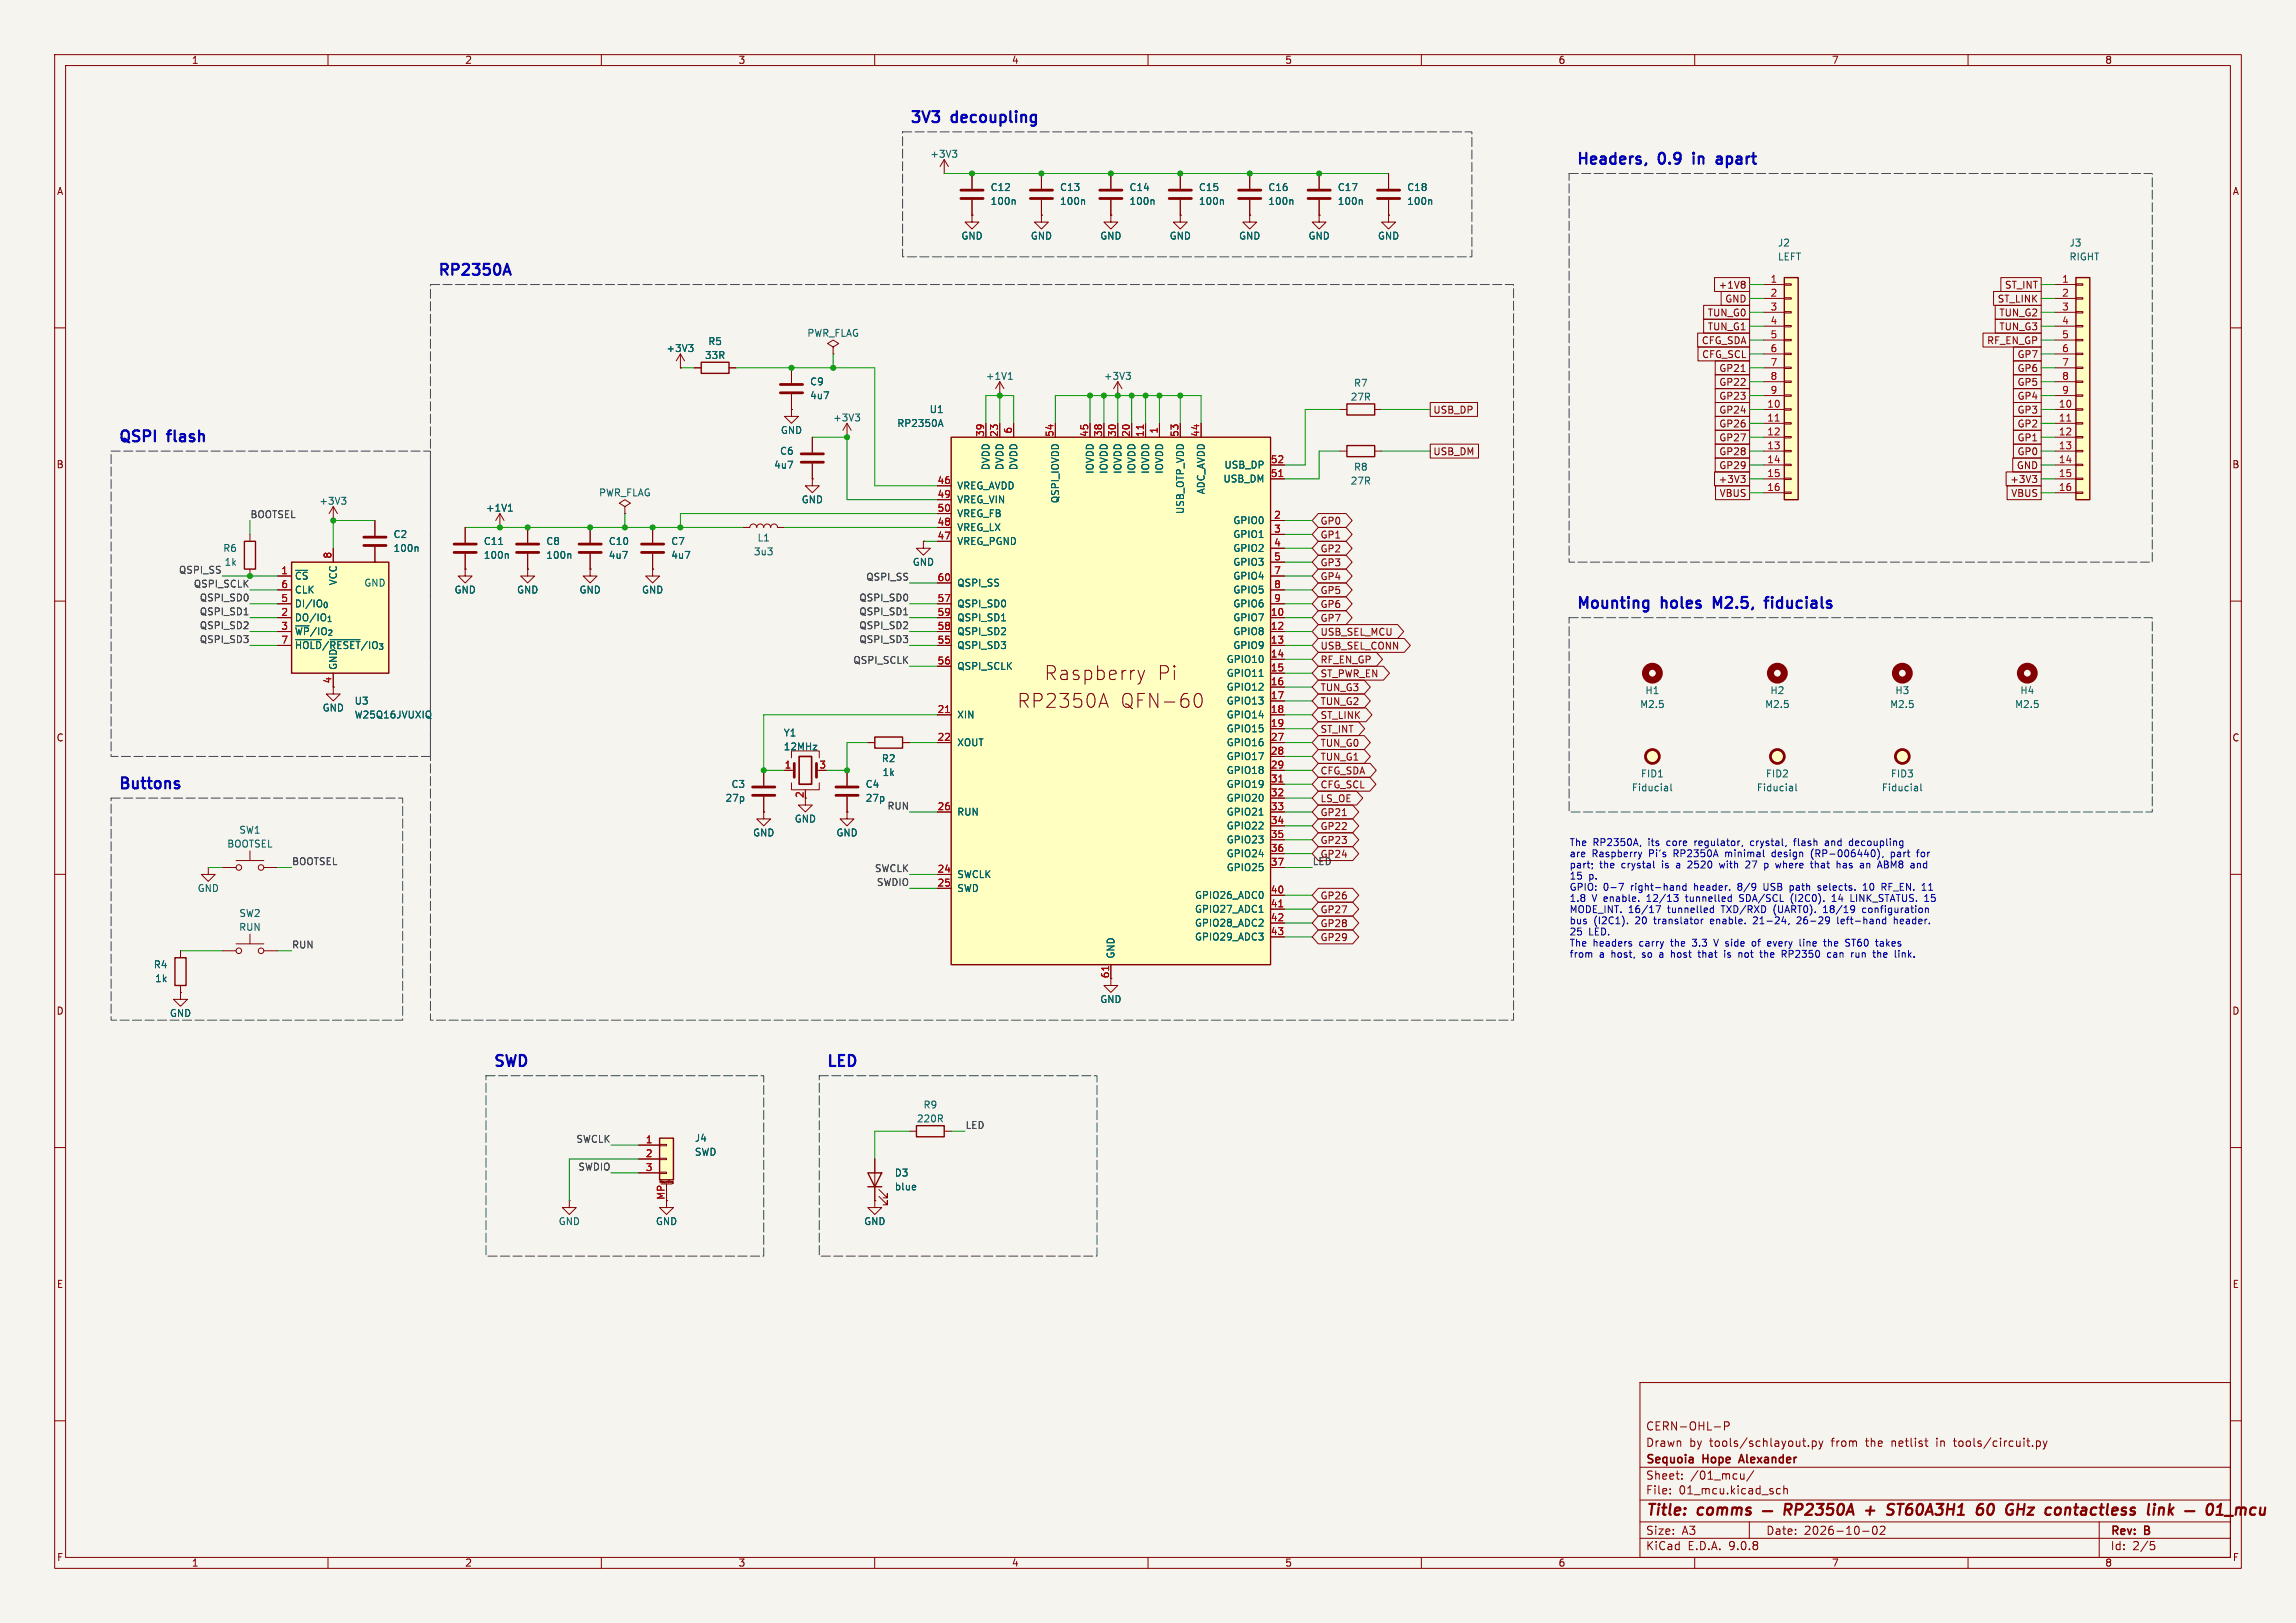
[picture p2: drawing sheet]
<svg xmlns="http://www.w3.org/2000/svg" width="420mm" height="297mm" viewBox="0 0 420 297" stroke-linecap="round" stroke-linejoin="round" font-family="sans-serif">
<defs><g id="words">
<g font-size="3.5" fill="#840000">
<text x="191" y="124.7">Raspberry</text>
<text x="211.6" y="124.7">Pi</text>
<text x="186.1" y="129.8">RP2350A</text>
<text x="204.9" y="129.8">QFN-60</text>
</g>
<g font-size="2.8" fill="#0000c2">
<text x="166.4" y="22.6">3V3</text>
<text x="174.2" y="22.6">decoupling</text>
<text x="288.3" y="30.2">Headers,</text>
<text x="303.6" y="30.2">0.9</text>
<text x="310.7" y="30.2">in</text>
<text x="315.7" y="30.2">apart</text>
<text x="80" y="50.6">RP2350A</text>
<text x="21.6" y="81">QSPI</text>
<text x="30.9" y="81">flash</text>
<text x="288.3" y="111.5">Mounting</text>
<text x="304" y="111.5">holes</text>
<text x="314.4" y="111.5">M2.5,</text>
<text x="324.7" y="111.5">fiducials</text>
<text x="21.6" y="144.5">Buttons</text>
<text x="90.2" y="195.3">SWD</text>
<text x="151.1" y="195.3">LED</text>
</g>
<g font-size="2.8" fill="#840000">
<text x="301" y="277.9">Title:</text>
<text x="310.6" y="277.9">comms</text>
<text x="343.7" y="277.9">+</text>
<text x="348.5" y="277.9">ST60A3H1</text>
<text x="365.7" y="277.9">60</text>
<text x="371.8" y="277.9">GHz</text>
<text x="379.9" y="277.9">contactless</text>
<text x="399.3" y="277.9">link</text>
</g>
<g font-size="2.1" fill="#840000">
<text x="301" y="262">CERN-OHL-P</text>
<text x="301" y="268.2">Sequoia</text>
<text x="301" y="265">Drawn</text>
<text x="309" y="265">by</text>
<text x="311.6" y="268.2">Hope</text>
<text x="312.8" y="265">tools/schlayout.py</text>
<text x="318.9" y="268.2">Alexander</text>
<text x="335.2" y="265">from</text>
<text x="341.6" y="265">the</text>
<text x="346.4" y="265">netlist</text>
<text x="354.8" y="265">in</text>
<text x="358.2" y="265">tools/circuit.py</text>
<text x="301" y="273.7">File:</text>
<text x="301" y="271">Sheet:</text>
<text x="307.1" y="273.7">01_mcu.kicad_sch</text>
<text x="309.2" y="271">/01_mcu/</text>
<text x="301" y="281.1">Size:</text>
<text x="307.6" y="281.1">A3</text>
<text x="323" y="281.1">Date:</text>
<text x="330" y="281.1">2026-10-02</text>
<text x="386" y="281.3">Rev:</text>
<text x="392.4" y="281.3">B</text>
<text x="301" y="283.9">KiCad</text>
<text x="308.7" y="283.9">E.D.A.</text>
<text x="316.3" y="283.9">9.0.8</text>
<text x="386" y="283.9">Id:</text>
<text x="390.1" y="283.9">2/5</text>
</g>
<g font-size="1.8" fill="#840000">
<text x="35" y="11.9">1</text>
<text x="85" y="11.9">2</text>
<text x="135" y="11.9">3</text>
<text x="185" y="11.9">4</text>
<text x="235" y="11.9">5</text>
<text x="285" y="11.9">6</text>
<text x="335" y="11.9">7</text>
<text x="385" y="11.9">8</text>
<text x="10.3" y="35.9">A</text>
<text x="408.3" y="35.9">A</text>
<text x="314.3" y="53">+1V8</text>
<text x="366.7" y="53">ST_INT</text>
<text x="312.3" y="58.1">TUN_G0</text>
<text x="315.5" y="55.6">GND</text>
<text x="365.3" y="55.6">ST_LINK</text>
<text x="365.6" y="58.1">TUN_G2</text>
<text x="311.2" y="63.2">CFG_SDA</text>
<text x="311.3" y="65.7">CFG_SCL</text>
<text x="312.3" y="60.6">TUN_G1</text>
<text x="363.4" y="63.2">RF_EN_GP</text>
<text x="365.6" y="60.6">TUN_G3</text>
<text x="369" y="65.7">GP7</text>
<text x="314.4" y="68.3">GP21</text>
<text x="314.4" y="70.8">GP22</text>
<text x="369" y="68.3">GP6</text>
<text x="369" y="70.8">GP5</text>
<text x="262.1" y="75.9">USB_DP</text>
<text x="314.4" y="75.9">GP24</text>
<text x="314.4" y="73.3">GP23</text>
<text x="369" y="75.9">GP3</text>
<text x="369" y="73.3">GP4</text>
<text x="262.1" y="83.5">USB_DM</text>
<text x="314.4" y="83.5">GP28</text>
<text x="314.4" y="81">GP27</text>
<text x="314.4" y="78.4">GP26</text>
<text x="369" y="83.5">GP0</text>
<text x="369" y="81">GP1</text>
<text x="369" y="78.4">GP2</text>
<text x="10.3" y="85.9">B</text>
<text x="314.3" y="88.6">+3V3</text>
<text x="314.4" y="86">GP29</text>
<text x="367.6" y="88.6">+3V3</text>
<text x="368.8" y="86">GND</text>
<text x="408.2" y="85.9">B</text>
<text x="314.5" y="91.1">VBUS</text>
<text x="367.8" y="91.1">VBUS</text>
<text x="241.5" y="96.2">GP0</text>
<text x="241.5" y="101.3">GP2</text>
<text x="241.5" y="98.7">GP1</text>
<text x="241.5" y="106.4">GP4</text>
<text x="241.5" y="103.8">GP3</text>
<text x="241.5" y="111.4">GP6</text>
<text x="241.5" y="108.9">GP5</text>
<text x="241.5" y="114">GP7</text>
<text x="241.5" y="116.5">USB_SEL_MCU</text>
<text x="241.5" y="119.1">USB_SEL_CONN</text>
<text x="241.5" y="121.6">RF_EN_GP</text>
<text x="241.5" y="124.1">ST_PWR_EN</text>
<text x="241.5" y="131.8">ST_LINK</text>
<text x="241.5" y="129.2">TUN_G2</text>
<text x="241.5" y="126.7">TUN_G3</text>
<text x="10.3" y="135.9">C</text>
<text x="241.5" y="136.8">TUN_G0</text>
<text x="241.5" y="134.3">ST_INT</text>
<text x="408.2" y="135.9">C</text>
<text x="241.5" y="141.9">CFG_SDA</text>
<text x="241.5" y="139.4">TUN_G1</text>
<text x="241.5" y="149.5">GP21</text>
<text x="241.5" y="147">LS_OE</text>
<text x="241.5" y="144.5">CFG_SCL</text>
<text x="241.5" y="152.1">GP22</text>
<text x="241.5" y="154.6">GP23</text>
<text x="241.5" y="157.2">GP24</text>
<text x="241.5" y="164.8">GP26</text>
<text x="241.5" y="167.3">GP27</text>
<text x="241.5" y="172.4">GP29</text>
<text x="241.5" y="169.9">GP28</text>
<text x="202.9" y="179.1" transform="rotate(-90 202.9 179.1)">61</text>
<text x="10.3" y="185.9">D</text>
<text x="408.2" y="185.9">D</text>
<text x="121.7" y="219.6" transform="rotate(-90 121.7 219.6)">MP</text>
<text x="10.3" y="235.9">E</text>
<text x="408.3" y="235.9">E</text>
<text x="10.3" y="285.9">F</text>
<text x="35" y="286.9">1</text>
<text x="85" y="286.9">2</text>
<text x="135" y="286.9">3</text>
<text x="185" y="286.9">4</text>
<text x="235" y="286.9">5</text>
<text x="285" y="286.9">6</text>
<text x="335" y="286.9">7</text>
<text x="385" y="286.9">8</text>
<text x="408.3" y="285.9">F</text>
</g>
<g font-size="1.8" fill="#006464">
<text x="170.1" y="29.1">+3V3</text>
<text x="181.1" y="35.2">C12</text>
<text x="193.8" y="35.2">C13</text>
<text x="206.5" y="35.2">C14</text>
<text x="219.2" y="35.2">C15</text>
<text x="231.9" y="35.2">C16</text>
<text x="244.6" y="35.2">C17</text>
<text x="257.3" y="35.2">C18</text>
<text x="181.1" y="37.7">100n</text>
<text x="193.8" y="37.7">100n</text>
<text x="206.5" y="37.7">100n</text>
<text x="219.2" y="37.7">100n</text>
<text x="231.9" y="37.7">100n</text>
<text x="244.6" y="37.7">100n</text>
<text x="257.3" y="37.7">100n</text>
<text x="175.8" y="44">GND</text>
<text x="188.5" y="44">GND</text>
<text x="201.2" y="44">GND</text>
<text x="213.9" y="44">GND</text>
<text x="226.6" y="44">GND</text>
<text x="239.3" y="44">GND</text>
<text x="252" y="44">GND</text>
<text x="325.1" y="45.3">J2</text>
<text x="325.1" y="47.9">LEFT</text>
<text x="378.5" y="45.3">J3</text>
<text x="378.5" y="47.9">RIGHT</text>
<text x="121.8" y="64.6">+3V3</text>
<text x="128.9" y="65.9">33R</text>
<text x="129.5" y="63.3">R5</text>
<text x="147.6" y="61.8">PWR_FLAG</text>
<text x="148.1" y="70.7">C9</text>
<text x="180.2" y="69.7">+1V1</text>
<text x="201.8" y="69.7">+3V3</text>
<text x="247.6" y="71">R7</text>
<text x="148.1" y="73.3">4u7</text>
<text x="152.3" y="77.3">+3V3</text>
<text x="170" y="75.8">U1</text>
<text x="247" y="73.5">27R</text>
<text x="142.6" y="83.4">C6</text>
<text x="142.7" y="79.6">GND</text>
<text x="164" y="78.3">RP2350A</text>
<text x="141.5" y="86">4u7</text>
<text x="175" y="89.8">VREG_AVDD</text>
<text x="181.2" y="86.1" transform="rotate(-90 181.2 86.1)">DVDD</text>
<text x="183.7" y="86.1" transform="rotate(-90 183.7 86.1)">DVDD</text>
<text x="186.3" y="86.1" transform="rotate(-90 186.3 86.1)">DVDD</text>
<text x="200.3" y="86.8" transform="rotate(-90 200.3 86.8)">IOVDD</text>
<text x="202.8" y="86.8" transform="rotate(-90 202.8 86.8)">IOVDD</text>
<text x="205.3" y="86.8" transform="rotate(-90 205.3 86.8)">IOVDD</text>
<text x="207.9" y="86.8" transform="rotate(-90 207.9 86.8)">IOVDD</text>
<text x="210.4" y="86.8" transform="rotate(-90 210.4 86.8)">IOVDD</text>
<text x="213" y="86.8" transform="rotate(-90 213 86.8)">IOVDD</text>
<text x="223.7" y="88.5">USB_DM</text>
<text x="223.9" y="86">USB_DP</text>
<text x="247" y="88.9">27R</text>
<text x="247.6" y="86.3">R8</text>
<text x="58.3" y="92.6">+3V3</text>
<text x="88.8" y="93.8">+1V1</text>
<text x="109.5" y="91">PWR_FLAG</text>
<text x="146.6" y="92.3">GND</text>
<text x="175" y="92.3">VREG_VIN</text>
<text x="175" y="94.8">VREG_FB</text>
<text x="193.9" y="92.2" transform="rotate(-90 193.9 92.2)">QSPI_IOVDD</text>
<text x="216.8" y="94.2" transform="rotate(-90 216.8 94.2)">USB_OTP_VDD</text>
<text x="220.6" y="90.5" transform="rotate(-90 220.6 90.5)">ADC_AVDD</text>
<text x="40.7" y="101.2">R6</text>
<text x="71.9" y="98.7">C2</text>
<text x="71.9" y="101.2">100n</text>
<text x="88.4" y="99.9">C11</text>
<text x="99.8" y="99.9">C8</text>
<text x="111.3" y="99.9">C10</text>
<text x="122.7" y="99.9">C7</text>
<text x="137.8" y="101.8">3u3</text>
<text x="138.5" y="99.3">L1</text>
<text x="175" y="97.4">VREG_LX</text>
<text x="175" y="99.9">VREG_PGND</text>
<text x="225.5" y="96.1">GPIO0</text>
<text x="225.5" y="98.7">GPIO1</text>
<text x="225.5" y="101.2">GPIO2</text>
<text x="41" y="103.7">1k</text>
<text x="53.8" y="106.3">~{CS}</text>
<text x="61.8" y="107.2" transform="rotate(-90 61.8 107.2)">VCC</text>
<text x="66.5" y="107.5">GND</text>
<text x="88.4" y="102.5">100n</text>
<text x="99.8" y="102.5">100n</text>
<text x="111.3" y="102.5">4u7</text>
<text x="122.7" y="102.5">4u7</text>
<text x="166.9" y="103.7">GND</text>
<text x="175" y="107.5">QSPI_SS</text>
<text x="225.5" y="103.7">GPIO3</text>
<text x="225.5" y="106.3">GPIO4</text>
<text x="53.8" y="108.8">CLK</text>
<text x="53.8" y="111.4">DI/IO_{0}</text>
<text x="53.8" y="113.9">DO/IO_{1}</text>
<text x="83.1" y="108.8">GND</text>
<text x="94.5" y="108.8">GND</text>
<text x="105.9" y="108.8">GND</text>
<text x="117.3" y="108.8">GND</text>
<text x="175" y="111.4">QSPI_SD0</text>
<text x="175" y="113.9">QSPI_SD1</text>
<text x="225.5" y="108.8">GPIO5</text>
<text x="225.5" y="111.4">GPIO6</text>
<text x="225.5" y="113.9">GPIO7</text>
<text x="53.8" y="116.4">~{WP}/IO_{2}</text>
<text x="53.8" y="119">~{HOLD}/~{RESET}/IO_{3}</text>
<text x="175" y="116.4">QSPI_SD2</text>
<text x="175" y="119">QSPI_SD3</text>
<text x="225.5" y="116.4">GPIO8</text>
<text x="225.5" y="119">GPIO9</text>
<text x="61.8" y="122.7" transform="rotate(-90 61.8 122.7)">GND</text>
<text x="175" y="122.8">QSPI_SCLK</text>
<text x="224.3" y="121.5">GPIO10</text>
<text x="224.3" y="124.1">GPIO11</text>
<text x="58.9" y="130.4">GND</text>
<text x="64.8" y="129.1">U3</text>
<text x="64.8" y="131.7">W25Q16JVUXIQ</text>
<text x="175" y="131.7">XIN</text>
<text x="224.3" y="126.6">GPIO12</text>
<text x="224.3" y="129.1">GPIO13</text>
<text x="224.3" y="131.7">GPIO14</text>
<text x="299.9" y="129.8">M2.5</text>
<text x="300.9" y="127.2">H1</text>
<text x="322.8" y="129.8">M2.5</text>
<text x="323.7" y="127.2">H2</text>
<text x="345.6" y="129.8">M2.5</text>
<text x="346.6" y="127.2">H3</text>
<text x="368.5" y="129.8">M2.5</text>
<text x="369.5" y="127.2">H4</text>
<text x="143.3" y="135">Y1</text>
<text x="143.3" y="137.5">12MHz</text>
<text x="175" y="136.8">XOUT</text>
<text x="224.3" y="134.2">GPIO15</text>
<text x="224.3" y="136.8">GPIO16</text>
<text x="161.2" y="139.7">R2</text>
<text x="161.3" y="142.2">1k</text>
<text x="224.3" y="139.3">GPIO17</text>
<text x="224.3" y="141.8">GPIO18</text>
<text x="300.1" y="142.5">FID1</text>
<text x="322.9" y="142.5">FID2</text>
<text x="345.8" y="142.5">FID3</text>
<text x="132.6" y="146.9">27p</text>
<text x="133.7" y="144.4">C3</text>
<text x="158.3" y="144.4">C4</text>
<text x="158.3" y="146.9">27p</text>
<text x="175" y="149.5">RUN</text>
<text x="224.3" y="144.4">GPIO19</text>
<text x="224.3" y="146.9">GPIO20</text>
<text x="224.3" y="149.5">GPIO21</text>
<text x="298.4" y="145">Fiducial</text>
<text x="321.3" y="145">Fiducial</text>
<text x="344.1" y="145">Fiducial</text>
<text x="41.5" y="155.3">BOOTSEL</text>
<text x="43.7" y="152.8">SW1</text>
<text x="137.7" y="153.3">GND</text>
<text x="145.3" y="150.7">GND</text>
<text x="152.9" y="153.3">GND</text>
<text x="224.3" y="152">GPIO22</text>
<text x="224.3" y="154.5">GPIO23</text>
<text x="175" y="160.9">SWCLK</text>
<text x="224.3" y="157.1">GPIO24</text>
<text x="224.3" y="159.6">GPIO25</text>
<text x="36.1" y="163.4">GND</text>
<text x="43.7" y="168">SW2</text>
<text x="175" y="163.4">SWD</text>
<text x="218.5" y="164.7">GPIO26_ADC0</text>
<text x="218.5" y="167.2">GPIO27_ADC1</text>
<text x="43.7" y="170.5">RUN</text>
<text x="218.5" y="169.8">GPIO28_ADC2</text>
<text x="218.5" y="172.3">GPIO29_ADC3</text>
<text x="28" y="177.4">R4</text>
<text x="28.3" y="179.9">1k</text>
<text x="204.1" y="175.5" transform="rotate(-90 204.1 175.5)">GND</text>
<text x="201.2" y="183.7">GND</text>
<text x="31" y="186.3">GND</text>
<text x="168.8" y="203">R9</text>
<text x="127" y="209.1">J4</text>
<text x="167.6" y="205.6">220R</text>
<text x="127" y="211.7">SWD</text>
<text x="163.6" y="215.5">D3</text>
<text x="163.6" y="218">blue</text>
<text x="102.1" y="224.4">GND</text>
<text x="119.9" y="224.4">GND</text>
<text x="158" y="224.4">GND</text>
</g>
<g font-size="1.8" fill="#a90000">
<text x="323.8" y="51.8">1</text>
<text x="377.1" y="51.8">1</text>
<text x="323.8" y="54.4">2</text>
<text x="323.8" y="56.9">3</text>
<text x="323.8" y="59.4">4</text>
<text x="377.1" y="54.4">2</text>
<text x="377.1" y="56.9">3</text>
<text x="377.1" y="59.4">4</text>
<text x="323.8" y="62">5</text>
<text x="323.8" y="64.5">6</text>
<text x="377.1" y="62">5</text>
<text x="377.1" y="64.5">6</text>
<text x="323.8" y="67.1">7</text>
<text x="323.8" y="69.6">8</text>
<text x="377.1" y="67.1">7</text>
<text x="377.1" y="69.6">8</text>
<text x="323.2" y="74.7">10</text>
<text x="323.2" y="77.2">11</text>
<text x="323.8" y="72.1">9</text>
<text x="376.5" y="74.7">10</text>
<text x="376.5" y="77.2">11</text>
<text x="377.1" y="72.1">9</text>
<text x="180.1" y="80.1" transform="rotate(-90 180.1 80.1)">39</text>
<text x="182.6" y="80.1" transform="rotate(-90 182.6 80.1)">23</text>
<text x="185.2" y="79.4" transform="rotate(-90 185.2 79.4)">6</text>
<text x="192.8" y="80.1" transform="rotate(-90 192.8 80.1)">54</text>
<text x="199.1" y="80.1" transform="rotate(-90 199.1 80.1)">45</text>
<text x="201.7" y="80.1" transform="rotate(-90 201.7 80.1)">38</text>
<text x="204.2" y="80.1" transform="rotate(-90 204.2 80.1)">30</text>
<text x="206.8" y="80.1" transform="rotate(-90 206.8 80.1)">20</text>
<text x="209.3" y="80.1" transform="rotate(-90 209.3 80.1)">11</text>
<text x="211.8" y="79.4" transform="rotate(-90 211.8 79.4)">1</text>
<text x="215.6" y="80.1" transform="rotate(-90 215.6 80.1)">53</text>
<text x="219.5" y="80.1" transform="rotate(-90 219.5 80.1)">44</text>
<text x="323.2" y="79.8">12</text>
<text x="323.2" y="82.3">13</text>
<text x="376.5" y="79.8">12</text>
<text x="376.5" y="82.3">13</text>
<text x="171.4" y="88.6">46</text>
<text x="232.4" y="84.8">52</text>
<text x="232.4" y="87.4">51</text>
<text x="323.2" y="84.8">14</text>
<text x="323.2" y="87.4">15</text>
<text x="323.2" y="89.9">16</text>
<text x="376.5" y="84.8">14</text>
<text x="376.5" y="87.4">15</text>
<text x="376.5" y="89.9">16</text>
<text x="171.4" y="91.2">49</text>
<text x="171.4" y="93.7">50</text>
<text x="233" y="95">2</text>
<text x="171.4" y="96.3">48</text>
<text x="171.4" y="98.8">47</text>
<text x="233" y="97.5">3</text>
<text x="233" y="100.1">4</text>
<text x="51.4" y="105.2">1</text>
<text x="51.4" y="107.7">6</text>
<text x="60.7" y="102.3" transform="rotate(-90 60.7 102.3)">8</text>
<text x="171.4" y="106.4">60</text>
<text x="233" y="102.6">5</text>
<text x="233" y="105.2">7</text>
<text x="233" y="107.7">8</text>
<text x="51.4" y="110.2">5</text>
<text x="51.4" y="112.8">2</text>
<text x="171.4" y="110.2">57</text>
<text x="171.4" y="112.8">59</text>
<text x="232.4" y="112.8">10</text>
<text x="233" y="110.2">9</text>
<text x="51.4" y="115.3">3</text>
<text x="51.4" y="117.9">7</text>
<text x="171.4" y="115.3">58</text>
<text x="171.4" y="117.9">55</text>
<text x="232.4" y="115.3">12</text>
<text x="232.4" y="117.9">13</text>
<text x="60.7" y="125.2" transform="rotate(-90 60.7 125.2)">4</text>
<text x="171.4" y="121.7">56</text>
<text x="232.4" y="120.4">14</text>
<text x="232.4" y="122.9">15</text>
<text x="232.4" y="125.5">16</text>
<text x="171.4" y="130.6">21</text>
<text x="232.4" y="128">17</text>
<text x="232.4" y="130.6">18</text>
<text x="171.4" y="135.6">22</text>
<text x="232.4" y="133.1">19</text>
<text x="232.4" y="135.6">27</text>
<text x="143.4" y="140.7">1</text>
<text x="149.8" y="140.7">3</text>
<text x="232.4" y="138.2">28</text>
<text x="232.4" y="140.7">29</text>
<text x="232.4" y="143.3">31</text>
<text x="147.1" y="146.1" transform="rotate(-90 147.1 146.1)">2</text>
<text x="171.4" y="148.3">26</text>
<text x="232.4" y="145.8">32</text>
<text x="232.4" y="148.3">33</text>
<text x="232.4" y="150.9">34</text>
<text x="232.4" y="153.4">35</text>
<text x="232.4" y="156">36</text>
<text x="171.4" y="159.8">24</text>
<text x="232.4" y="158.5">37</text>
<text x="171.4" y="162.3">25</text>
<text x="232.4" y="163.6">40</text>
<text x="232.4" y="166.1">41</text>
<text x="232.4" y="168.7">42</text>
<text x="232.4" y="171.2">43</text>
<text x="118" y="209.3">1</text>
<text x="118" y="211.8">2</text>
<text x="118" y="214.4">3</text>
</g>
<g font-size="1.8" fill="#0f0f0f">
<text x="45.7" y="94.9">BOOTSEL</text>
<text x="32.6" y="105.1">QSPI_SS</text>
<text x="35.4" y="107.6">QSPI_SCLK</text>
<text x="158.4" y="106.3">QSPI_SS</text>
<text x="36.4" y="110.1">QSPI_SD0</text>
<text x="36.4" y="112.7">QSPI_SD1</text>
<text x="157.1" y="110.1">QSPI_SD0</text>
<text x="157.1" y="112.7">QSPI_SD1</text>
<text x="36.4" y="115.2">QSPI_SD2</text>
<text x="36.4" y="117.8">QSPI_SD3</text>
<text x="157.1" y="117.8">QSPI_SD3</text>
<text x="157.1" y="115.2">QSPI_SD2</text>
<text x="156" y="121.6">QSPI_SCLK</text>
<text x="162.2" y="148.2">RUN</text>
<text x="53.3" y="158.4">BOOTSEL</text>
<text x="159.9" y="159.7">SWCLK</text>
<text x="240" y="158.4">LED</text>
<text x="160.3" y="162.2">SWDIO</text>
<text x="53.3" y="173.6">RUN</text>
<text x="105.3" y="209.2">SWCLK</text>
<text x="176.5" y="206.7">LED</text>
<text x="105.7" y="214.3">SWDIO</text>
</g>
<g font-size="1.8" fill="#0000c2">
<text x="287" y="155.1">The</text>
<text x="291.4" y="155.1">RP2350A,</text>
<text x="301.6" y="155.1">its</text>
<text x="305.2" y="155.1">core</text>
<text x="310.5" y="155.1">regulator,</text>
<text x="320.9" y="155.1">crystal,</text>
<text x="329.1" y="155.1">flash</text>
<text x="334.9" y="155.1">and</text>
<text x="339.6" y="155.1">decoupling</text>
<text x="287" y="157.2">are</text>
<text x="287" y="159.2">part;</text>
<text x="287" y="161.3">15</text>
<text x="290.6" y="161.3">p.</text>
<text x="291.2" y="157.2">Raspberry</text>
<text x="292.6" y="159.2">the</text>
<text x="296.7" y="159.2">crystal</text>
<text x="301.8" y="157.2">Pi's</text>
<text x="304.3" y="159.2">is</text>
<text x="306.4" y="157.2">RP2350A</text>
<text x="307.1" y="159.2">a</text>
<text x="309.4" y="159.2">2520</text>
<text x="315.5" y="159.2">with</text>
<text x="316.1" y="157.2">minimal</text>
<text x="320.4" y="159.2">27</text>
<text x="324" y="159.2">p</text>
<text x="324.8" y="157.2">design</text>
<text x="326.3" y="159.2">where</text>
<text x="332.1" y="157.2">(RP-006440),</text>
<text x="333" y="159.2">that</text>
<text x="337.9" y="159.2">has</text>
<text x="342.4" y="159.2">an</text>
<text x="345.8" y="159.2">ABM8</text>
<text x="347" y="157.2">part</text>
<text x="352" y="157.2">for</text>
<text x="352" y="159.2">and</text>
<text x="287" y="163.3">GPIO:</text>
<text x="287" y="165.4">1.8</text>
<text x="287" y="167.4">MODE_INT. 16/17</text>
<text x="291.2" y="165.4">V enable.</text>
<text x="293.3" y="163.3">0-7</text>
<text x="298.4" y="163.3">right-hand</text>
<text x="301.5" y="165.4">12/13</text>
<text x="305.2" y="167.4">tunnelled</text>
<text x="308.9" y="165.4">tunnelled</text>
<text x="310.2" y="163.3">header.</text>
<text x="315.2" y="167.4">TXD/RXD</text>
<text x="318.4" y="163.3">8/9</text>
<text x="318.9" y="165.4">SDA/SCL</text>
<text x="323.3" y="163.3">USB</text>
<text x="324.9" y="167.4">(UART0).</text>
<text x="328.3" y="163.3">path</text>
<text x="328.5" y="165.4">(I2C0).</text>
<text x="333.6" y="163.3">selects.</text>
<text x="334.2" y="167.4">18/19</text>
<text x="336.2" y="165.4">14</text>
<text x="339.8" y="165.4">LINK_STATUS.</text>
<text x="341.6" y="167.4">configuration</text>
<text x="342.1" y="163.3">10</text>
<text x="345.7" y="163.3">RF_EN.</text>
<text x="353.3" y="163.3">11</text>
<text x="353.6" y="165.4">15</text>
<text x="287" y="169.5">bus</text>
<text x="287" y="171.5">25</text>
<text x="287" y="173.5">The</text>
<text x="290.6" y="171.5">LED.</text>
<text x="291.4" y="173.5">headers</text>
<text x="291.5" y="169.5">(I2C1).</text>
<text x="299.3" y="169.5">20</text>
<text x="300" y="173.5">carry</text>
<text x="302.9" y="169.5">translator</text>
<text x="306" y="173.5">the</text>
<text x="310.1" y="173.5">3.3</text>
<text x="313.4" y="169.5">enable.</text>
<text x="314.3" y="173.5">V side</text>
<text x="321.4" y="169.5">21-24,</text>
<text x="321.6" y="173.5">of</text>
<text x="324.6" y="173.5">every</text>
<text x="329.6" y="169.5">26-29</text>
<text x="330.7" y="173.5">line</text>
<text x="335.4" y="173.5">the</text>
<text x="337.2" y="169.5">left-hand</text>
<text x="339.5" y="173.5">ST60</text>
<text x="345.3" y="173.5">takes</text>
<text x="347.7" y="169.5">header.</text>
<text x="287" y="175.6">from</text>
<text x="292.5" y="175.6">a</text>
<text x="294.9" y="175.6">host,</text>
<text x="300.7" y="175.6">so</text>
<text x="304" y="175.6">a</text>
<text x="306.4" y="175.6">host</text>
<text x="311.6" y="175.6">that</text>
<text x="316.5" y="175.6">is</text>
<text x="319.3" y="175.6">not</text>
<text x="323.5" y="175.6">the</text>
<text x="327.6" y="175.6">RP2350</text>
<text x="336.2" y="175.6">can</text>
<text x="340.7" y="175.6">run</text>
<text x="345" y="175.6">the</text>
<text x="349.1" y="175.6">link.</text>
</g>
<text font-size=".5" fill="#840000" x="120.5" y="216.6">Mounting</text>
</g></defs>
<path d="M0 0h420v297h-420z" fill="#f5f4ef" stroke="#f5f4ef" stroke-width=".18"/>
<g fill="none" stroke="#840000" stroke-width=".18">
<path d="M10 10h400v277h-400zM12 12h396v273h-396zM60 10v2M110 10v2M160 10v2M210 10v2M260 10v2M310 10v2M360 10v2M177.8 39.4v1.2h1.3l-1.3 1.3-1.3-1.3h1.3M177.8 39.4h.1M215.9 31.8v2.7"/>
<path d="M215.9 36.6v2.8M228.6 39.4v1.2h1.3l-1.3 1.3-1.3-1.3h1.3M228.6 39.4h.1M228.6 31.8v2.7M228.6 36.6v2.8M241.3 39.4v1.2h1.3l-1.3 1.3-1.3-1.3h1.3M241.3 39.4h.1M241.3 31.8v2.7M241.3 36.6v2.8M254 39.4v1.2h1.3l-1.3 1.3-1.3-1.3h1.3M254 39.4h.1M254 31.8v2.7"/>
<path d="M254 36.6v2.8M10 60h2M124.5 67.3h.1M124.5 64.8l-.8 1.2M124.5 64.8l.7 1.2M124.5 64.8v2.5M154.9 77.5v2.5M154.9 77.5l-.7 1.2M154.9 77.5l.8 1.2M182.9 72.4h.1M182.9 69.9l-.8 1.2M182.9 69.9l.7 1.2"/>
<path d="M182.9 69.9v2.5M245.1 74.9h1.3M251.5 74.9h1.2M408 60h2M85.1 96.5v2.8M91.4 96.5h.1M91.4 94l-.7 1.3M91.4 94l.8 1.3M91.4 94v2.5M96.5 96.5v2.8M107.9 96.5v2.8M114.3 92.7l1-.6-1-.7-1 .7 1 .6v1.3"/>
<path d="M114.3 94h.1M119.4 96.5v2.8M135.9 96.5h1.3a.64 .64 0 0 1 .6-.6 .64 .64 0 0 1 .6 .6 .64 .64 0 0 1 .7-.6 .64 .64 0 0 1 .6 .6 .64 .64 0 0 1 .6-.6 .64 .64 0 0 1 .7 .6 .64 .64 0 0 1 .6-.6 .64 .64 0 0 1 .6 .6h1.3M154.9 80h.1M168.9 99.1v1.2h1.3l-1.3 1.3-1.3-1.3h1.3M168.9 99.1h.1M10 110h2M85.1 104.1v1.3h1.3l-1.3 1.3-1.3-1.3h1.3M85.1 104.1h.1M85.1 101.3v2.8M96.5 104.1v1.3h1.3l-1.3 1.3-1.3-1.3h1.3M96.5 104.1h.1"/>
<path d="M96.5 101.3v2.8M107.9 104.1v1.3h1.3l-1.3 1.3-1.2-1.3h1.2M107.9 104.1h.1M107.9 101.3v2.8M119.4 104.1v1.3h1.2l-1.2 1.3-1.3-1.3h1.3M119.4 104.1h.1M119.4 101.3v2.8M408 110h2M144.8 138.7v-1.3h5.1v1.3M158.7 135.9h1.3M165.1 135.9h1.3M10 160h2"/>
<path d="M139.7 148.6v1.3h1.3l-1.3 1.2-1.3-1.2h1.3M139.7 148.6h.1M139.7 141v2.8M139.7 145.8v2.8M143.5 141h1.8M144.8 143.3v1.2h5.1v-1.2M147.3 146.1v1.2h1.3l-1.3 1.3-1.3-1.3h1.3M147.3 144.5v.3M154.9 148.6v1.3h1.3l-1.3 1.2-1.2-1.2h1.2M154.9 148.6h.1M154.9 141v2.8M154.9 145.8v2.8"/>
<path d="M408 160h2M10 210h2M408 210h2M300 253h108v32h-108zM10 260h2M300 278.5h108M300 274.5h108M300 268.5h108M305.5 273.2v.2M305.5 272.5v.1M307.7 270.5v.2M307.7 269.8v.1"/>
<path d="M313.6 261.1h1.1M315.4 261l.8-.1 .1-.2-.1-.4-.2-.1h-.6v1.5M319 269.7v1M319 270.5l-.2 .2-.4-.1M320 278.5v3M320.8 269.1l-1.3 1.9M324.9 273.1l.3 .3 .5-.1M325.7 272.5l-.5-.1-.3 .3M326.3 272.5l.2-.1 .4 .1v.9M326.3 271.9v1.5M329.7 263.7h.6M330 264.6l.3 .1"/>
<path d="M330.8 264.5v.2M331.5 263.8l.4-.1 .3 .3v.4l-.1 .2h-.6M331.5 263.7v1.5M332.7 263.7l.4 1M333.1 264.7l-.4 .5M333.4 263.7l-.3 1M342.7 279.4l.2-.1a.8 .8 0 0 1 .5 .7 .8 .8 0 0 1-.5 .8l-.2-.2-.2-.4zM343.9 279.4l.6-.1 .2 .1 .1 .3-.9 1.1h.9M352.1 263.7h.6M352.5 264.7h.2M357.3 263.7h.6M372.5 263.8l.4-.1 .3 .3v.4l-.1 .2h-.6"/>
<path d="M372.5 263.7v1.5M373.7 263.7l.4 1M374.1 264.7l-.4 .5M374.4 263.7l-.3 1M384 278.5v6.5M408 260h2M60 285v2M110 285v2M160 285v2M210 285v2M260 285v2M300 281.5h108"/>
<path d="M310 285v2M340.7 280.2h1.2M360 285v2M393.4 282.1h.7M393.5 282.7h.4l.3 .2-.2 .6-.5 .1"/>
</g>
<g fill="none" stroke="#840000" stroke-width=".4">
<path d="M322.5 276.5h1.7M326.5 276.3h.8a.55 .55 0 0 0 .4-.5 .55 .55 0 0 0-.3-.6h-.8l-.2 2M327 276.3l.5 .9M328.5 276.3h.8a.55 .55 0 0 0 .4-.5 .55 .55 0 0 0-.3-.6h-.8l-.2 2M330.5 275.4l.3-.2h.5a.45 .45 0 0 1 .3 .6l-.1 .3-1.3 1.1h1.2M332.3 275.2h1.3l-.8 .8h.3l.3 .2v.6l-.1 .2-.3 .2h-.6l-.3-.2M335.4 275.2h-1l-.2 1 .3-.2 .7 .1 .1 .2-.1 .7-.3 .2h-.5l-.3-.2M336.4 275.4a.46 .46 0 0 1 .5-.2 .46 .46 0 0 1 .4 .4 1.15 1.15 0 0 1-.8 1.6l-.2-.1a1.54 1.54 0 0 1 .1-1.7zM337.7 277.2l.9-2 .4 2M338 276.6h.9M341.3 276.4h1.6M342.2 275.7l-.2 1.5"/>
<path d="M346.5 275.3a.85 .85 0 0 0-1 .1l-.2 .2M347.1 275.2h1.2M347.7 275.2l-.3 2M363.8 275.4a.46 .46 0 0 1 .5-.2 .46 .46 0 0 1 .4 .4 1.15 1.15 0 0 1-.8 1.6l-.2-.1a1.54 1.54 0 0 1 .1-1.7zM369.1 276.2h1.1M370.3 275.2l-.2 2M371 275.9h1.1l-1.2 1.3h1M378.5 275.9l.2 .3-.1 1M396.9 275.2l-.2 2M397 276.4l.4 .8M397.6 275.9l-.9 .7M405.4 277.2h1.2"/>
<path d="M405.6 275.8l.7-.6-.3 2M406.9 277.4h1.6M409.1 276.1a.49 .49 0 0 1 .8 .1M409.1 275.9l-.1 1.3M409.9 276.2a.5 .5 0 0 1 .8-.2v1.2M409.9 276.2l-.1 1M412.6 276a.66 .66 0 0 0-1 .3v.5l.1 .3 .2 .1 .6-.1M413.5 275.9l-.1 1.2a.57 .57 0 0 0 .8-.1M414.4 275.9l-.2 1.3"/>
</g>
<path d="M146.2 138.4h2.3v5.1h-2.3zM318.2 267.3h.7M318.5 266.2l-.5 1.5" fill="none" stroke="#840000" stroke-width=".3"/>
<g fill="none" stroke="#840000" stroke-width=".51">
<path d="M213.9 34.8h4M213.9 36.3h4M226.6 34.8h4M226.6 36.3h4M239.3 34.8h4M239.3 36.3h4M252 34.8h4M252 36.3h4M83.1 99.6h4M94.5 99.6h4.1M105.9 99.6h4.1M117.3 99.6h4.1"/>
<path d="M83.1 101.1h4M94.5 101.1h4.1M105.9 101.1h4.1M117.3 101.1h4.1M145.3 139.7v2.5M149.4 139.7v2.5M137.7 144h4M137.7 145.5h4M152.9 144h4.1M152.9 145.5h4.1"/>
</g>
<path d="M246.4 73.9h5.1v2h-5.1zM160 134.9h5.1v2h-5.1z" fill="none" stroke="#840000" stroke-width=".25"/>
<g fill="none" stroke="#006464" stroke-width=".18">
<path d="M223.6 36.6l.2 .1v.7M236.3 36.6l.2 .1v.7M249 36.6l.2 .1v.7M261.7 36.6l.2 .1v.7M126 63.1h.8l-.5 .4M126.5 63.5l.3 .3v.3l-.3 .2M156.5 75.8h.7l-.4 .4M157 76.2l.2 .3v.3l-.2 .2M184.5 69.4h.7M184.6 68.4l.2-.3v1.3M91.2 99.6h.8M93 93.5h.7"/>
<path d="M93.1 92.6l.3-.3v1.2M92.8 101.3l.2 .2v.7M104.2 101.3l.2 .2v.7"/>
</g>
<path d="M379.7 50.8h2.6v40.6h-2.6z" fill="#ffffc2"/>
<path d="M379.7 50.8h2.6v40.6h-2.6z" fill="none" stroke="#840000" stroke-width=".25"/>
<g fill="none" stroke="#840000" stroke-width=".18">
<path d="M375.9 52.1h3.8M375.9 54.6h3.8M375.9 57.2h3.8M375.9 59.7h3.8M379.7 51.9h1.3v.3h-1.3zM379.7 54.5h1.3v.2h-1.3zM379.7 57h1.3v.3h-1.3zM379.7 59.6h1.3v.2h-1.3zM375.9 62.2h3.8M375.9 64.8h3.8M375.9 67.3h3.8M375.9 69.9h3.8"/>
<path d="M375.9 72.4h3.8M375.9 74.9h3.8M375.9 77.5h3.8M379.7 62.1h1.3v.3h-1.3zM379.7 64.6h1.3v.3h-1.3zM379.7 67.2h1.3v.2h-1.3zM379.7 69.7h1.3v.3h-1.3zM379.7 72.3h1.3v.2h-1.3zM379.7 74.8h1.3v.3h-1.3zM379.7 77.3h1.3v.3h-1.3zM379.7 79.9h1.3v.2h-1.3zM375.9 80h3.8"/>
<path d="M375.9 82.6h3.8M375.9 85.1h3.8M375.9 87.6h3.8M375.9 90.2h3.8M379.7 82.4h1.3v.3h-1.3zM379.7 85h1.3v.2h-1.3zM379.7 87.5h1.3v.3h-1.3zM379.7 90h1.3v.3h-1.3z"/>
</g>
<path d="M378.1 77.1h.7" fill="none" stroke="#a90000" stroke-width=".18"/>
<path d="M326.4 50.8h2.5v40.6h-2.5z" fill="#ffffc2"/>
<path d="M326.4 50.8h2.5v40.6h-2.5zM158.7 214.6h2.6l-1.3 2.6zM158.7 217.2h2.6M167.6 206h5.1v2h-5.1z" fill="none" stroke="#840000" stroke-width=".25"/>
<g fill="none" stroke="#840000" stroke-width=".18">
<path d="M322.6 52.1h3.8M322.6 54.6h3.8M322.6 57.2h3.8M322.6 59.7h3.8M326.4 51.9h1.3v.3h-1.3zM326.4 54.5h1.3v.2h-1.3zM326.4 57h1.3v.3h-1.3zM326.4 59.6h1.3v.2h-1.3zM322.6 62.2h3.8M322.6 64.8h3.8M322.6 67.3h3.8M322.6 69.9h3.8"/>
<path d="M322.6 72.4h3.8M322.6 74.9h3.8M322.6 77.5h3.8M326.4 62.1h1.3v.3h-1.3zM326.4 64.6h1.3v.3h-1.3zM326.4 67.2h1.3v.2h-1.3zM326.4 69.7h1.3v.3h-1.3zM326.4 72.3h1.3v.2h-1.3zM326.4 74.8h1.3v.3h-1.3zM326.4 77.3h1.3v.3h-1.3zM326.4 79.9h1.3v.2h-1.3zM322.6 80h3.8"/>
<path d="M322.6 82.6h3.8M322.6 85.1h3.8M322.6 87.6h3.8M322.6 90.2h3.8M326.4 82.4h1.3v.3h-1.3zM326.4 85h1.3v.2h-1.3zM326.4 87.5h1.3v.3h-1.3zM326.4 90h1.3v.3h-1.3zM38.1 158.8v1.2h1.3l-1.3 1.3-1.3-1.3h1.3M38.1 158.8h.1M40.6 158.8h2.6M43.2 157.5h5.1"/>
<path d="M45.7 155.7v1.8M48.3 158.8h2.5M33 181.6v1.3h1.3l-1.3 1.3-1.3-1.3h1.3M33 181.6h.1M160 219.7v1.3h1.3l-1.3 1.2-1.3-1.2h1.3M160 219.7h.1M160 212.1v7.6M160.8 218.9l1.5 1.6v-.8v.8h-.8M160.8 217.7l1.5 1.5v-.8v.8h-.8M166.4 207h1.2M172.7 207h1.3"/>
<circle cx="43.7" cy="158.8" r=".51"/>
<circle cx="47.8" cy="158.8" r=".51"/>
</g>
<path d="M324.7 77.1h.8" fill="none" stroke="#a90000" stroke-width=".18"/>
<path d="M167.4 217l.1 .2-.6 .1" fill="none" stroke="#006464" stroke-width=".18"/>
<path d="M120.6 208.3h2.6v7.6h-2.6z" fill="#ffffc2"/>
<path d="M32 175.3h2v5h-2zM120.6 208.3h2.6v7.6h-2.6z" fill="none" stroke="#840000" stroke-width=".25"/>
<g fill="none" stroke="#840000" stroke-width=".18">
<path d="M33 174v1.3M33 180.3v1.3M104.1 219.7v1.3h1.3l-1.3 1.2-1.2-1.2h1.2M104.1 219.7h.1M116.8 209.6h3.8M116.8 212.1h3.8M116.8 214.6h3.8M120.6 209.4h1.3v.3h-1.3zM120.6 212h1.3v.2h-1.3zM120.6 214.5h1.3v.3h-1.3zM120.9 216.7h2M121.9 216.7v4.3h1.3l-1.3 1.2-1.3-1.2h1.3"/>
<path d="M122.9 216.4l.2-.2v.3l-.2 .1M122.9 216.4h.1M122.9 216.4h.2"/>
</g>
<path d="M174 80h58.4v96.5h-58.4z" fill="#ffffc2"/>
<path d="M174 80h58.4v96.5h-58.4z" fill="none" stroke="#840000" stroke-width=".25"/>
<g fill="none" stroke="#840000" stroke-width=".18">
<path d="M190.5 39.4v1.2h1.3l-1.3 1.3-1.3-1.3h1.3M190.5 39.4h.1M190.5 31.8v2.7M190.5 36.6v2.8M203.2 39.4v1.2h1.3l-1.3 1.3-1.3-1.3h1.3M203.2 39.4h.1M203.2 31.8v2.7M203.2 36.6v2.8M215.9 39.4v1.2h1.3l-1.3 1.3-1.3-1.3h1.3M215.9 39.4h.1M180.3 77.5v2.5M182.9 77.5v2.5"/>
<path d="M185.4 77.5v2.5M193 77.5v2.5M199.4 77.5v2.5M201.9 77.5v2.5M204.5 72.4h.1M204.5 69.9v2.5M204.5 77.5v2.5M204.5 69.9l-.8 1.2M204.5 69.9l.7 1.2M207 77.5v2.5M209.5 77.5v2.5M212.1 77.5v2.5"/>
<path d="M215.9 77.5v2.5M219.7 77.5v2.5M68.6 95.3v2.7M171.4 88.9h2.6M171.4 91.4h2.6M171.4 94h2.6M171.4 96.5h2.6M171.4 99.1h2.6M232.4 85.1h2.5M232.4 87.6h2.5M232.4 95.3h2.5M232.4 97.8h2.5"/>
<path d="M68.6 102.9v1.2h1.2l-1.2 1.3-1.3-1.3h1.3M68.6 102.9h.1M68.6 100.1v2.8M171.4 106.7h2.6M171.4 110.5h2.6M171.4 113h2.6M171.4 115.6h2.6M171.4 118.1h2.6M232.4 110.5h2.5M232.4 113h2.5M232.4 115.6h2.5M232.4 118.1h2.5"/>
<path d="M232.4 100.3h2.5M232.4 102.9h2.5M232.4 105.4h2.5M232.4 108h2.5M171.4 121.9h2.6M171.4 130.8h2.6M171.4 135.9h2.6M201.3 128.7h1.2M201.9 126.9l.8 2.5M208.2 122.7l.6 1.7M208.8 124.4l-.3 .6M209.4 122.7l-.6 1.7"/>
<path d="M218.4 127.9a.93 .93 0 0 1 .6-1 .65 .65 0 0 1 .8 .5 1.49 1.49 0 0 1-.5 2 .65 .65 0 0 1-.7-.4l-.2-.5M232.4 130.8h2.5M232.4 135.9h2.5M232.4 120.7h2.5M232.4 123.2h2.5M232.4 125.7h2.5M232.4 128.3h2.5M232.4 133.4h2.5M232.4 138.4h2.5M171.4 148.6h2.6M232.4 148.6h2.5M232.4 141h2.5"/>
<path d="M232.4 143.5h2.5M232.4 146.1h2.5M232.4 151.1h2.5M232.4 153.7h2.5M232.4 156.2h2.5M232.4 158.8h2.5M40.6 174h2.6M43.2 172.7h5.1M45.7 170.9v1.8M48.3 174h2.5M171.4 160h2.6M171.4 162.6h2.6"/>
<path d="M203.2 176.5v3.8h1.3l-1.3 1.3-1.3-1.3h1.3M232.4 163.8h2.5M232.4 166.4h2.5M232.4 168.9h2.5M232.4 171.5h2.5"/>
<circle cx="43.7" cy="174" r=".51"/>
<circle cx="47.8" cy="174" r=".51"/>
</g>
<path d="M198.2 36.6l.2 .1v.7M210.9 36.6l.2 .1v.7M171.8 77.7h.6M172.1 76.8l.4 1.2M206 68.1h.8l-.5 .5M206.5 68.6l.3 .3v.3l-.3 .2M76.3 100.1l.2 .1v.7M183.2 113.6h.7M230.3 123.8h.8M230.3 149.2h.8M230.3 166.9h.8" fill="none" stroke="#006464" stroke-width=".18"/>
<path d="M209.1 77.8v.7M233.9 87.2h.7M173 130.4h.7M233.9 143.1h.7M202.8 176.8v.8M233.9 166h.7" fill="none" stroke="#a90000" stroke-width=".18"/>
<path d="M188.5 34.8h4M188.5 36.3h4M201.2 34.8h4M201.2 36.3h4M66.5 98.3h4.1M66.5 99.8h4.1" fill="none" stroke="#840000" stroke-width=".51"/>
<path d="M53.3 102.9h17.8v20.3h-17.8z" fill="#ffffc2"/>
<path d="M128.3 66.3h5v2h-5zM44.7 99.1h2v5h-2zM246.4 81.5h5.1v2.1h-5.1zM53.3 102.9h17.8v20.3h-17.8z" fill="none" stroke="#840000" stroke-width=".25"/>
<g fill="none" stroke="#840000" stroke-width=".18">
<path d="M172.7 31.8h.1M172.7 29.2l-.7 1.3M172.7 29.2l.8 1.3M172.7 29.2v2.6M177.8 39.4h.1M177.8 31.8v2.7M177.8 36.6v2.8M190.5 39.4h.1M190.5 31.8v2.7M190.5 36.6v2.8M203.2 39.4h.1M203.2 31.8v2.7"/>
<path d="M203.2 36.6v2.8M215.9 39.4h.1M215.9 31.8v2.7M215.9 36.6v2.8M228.6 39.4h.1M228.6 31.8v2.7M228.6 36.6v2.8M241.3 39.4h.1M241.3 31.8v2.7M241.3 36.6v2.8M254 39.4h.1M254 31.8v2.7"/>
<path d="M254 36.6v2.8M311.6 58.4h8.4v2.6h-8.4zM311.6 55.9h8.4v2.5h-8.4zM313.6 50.8h6.4v2.5h-6.4zM314.8 53.3h5.2v2.6h-5.2zM319 51.5l.2 .2-.2 .3 .2 .3v.2l-.2 .2M364.7 53.3h8.7v2.6h-8.7zM365 58.4h8.4v2.6h-8.4zM365 55.9h8.4v2.5h-8.4zM366 50.8h7.4v2.5h-7.4zM124.5 67.3h.1M127 67.3h1.3"/>
<path d="M133.3 67.3h1.3M144.8 74.9v1.3h1.2l-1.2 1.3-1.3-1.3h1.3M144.8 74.9h.1M144.8 67.3v2.8M144.8 72.1v2.8M152.4 63.5l1-.6-1-.7-1 .7 1 .6v1.3M152.4 64.8h.1M180.3 77.5v2.5M182.9 77.5v2.5M185.4 77.5v2.5M193 77.5v2.5M199.4 77.5v2.5"/>
<path d="M201.9 77.5v2.5M204.5 77.5v2.5M207 77.5v2.5M209.5 77.5v2.5M212.1 77.5v2.5M215.9 77.5v2.5M219.7 77.5v2.5M261.6 73.7h8.7v2.5h-8.7zM310.5 61h9.5v2.5h-9.5zM310.6 63.5h9.4v2.5h-9.4zM313.7 78.7h6.3v2.6h-6.3zM313.7 76.2h6.3v2.5h-6.3z"/>
<path d="M313.7 73.7h6.3v2.5h-6.3zM313.7 66h6.3v2.6h-6.3zM313.7 71.1h6.3v2.6h-6.3zM313.7 68.6h6.3v2.5h-6.3zM318.5 68h.7M362.7 61h10.7v2.5h-10.7zM368.3 66h5.1v2.6h-5.1zM368.3 73.7h5.1v2.5h-5.1zM368.3 71.1h5.1v2.6h-5.1zM368.3 68.6h5.1v2.5h-5.1zM368.3 78.7h5.1v2.6h-5.1zM368.3 76.2h5.1v2.5h-5.1z"/>
<path d="M368.3 63.5h5.1v2.5h-5.1zM45.7 97.8v1.3M61 95.3h.1M61 92.7v2.6M61 92.7l-.8 1.3M61 92.7l.7 1.3M68.6 95.3v2.7M85.1 96.5v2.8M91.4 96.5h.1M96.5 96.5v2.8M107.9 96.5v2.8M119.4 96.5v2.8"/>
<path d="M148.6 87.6v1.3h1.3l-1.3 1.3-1.3-1.3h1.3M148.6 87.6h.1M148.6 80v2.8M148.6 84.8v2.8M168.9 99.1h.1M171.4 88.9h2.6M171.4 91.4h2.6M171.4 94h2.6M171.4 96.5h2.6M171.4 99.1h2.6M232.4 85.1h2.5M232.4 87.6h2.5"/>
<path d="M232.4 95.3h2.5M232.4 97.8h2.5M241.1 94h5.1l1.1 1.3-1.1 1.2h-5.1l-1.1-1.2zM241.1 99.1h5.1l1.1 1.2-1.1 1.3h-5.1l-1.1-1.3zM241.1 96.5h5.1l1.1 1.3-1.1 1.3h-5.1l-1.1-1.3zM245.1 82.6h1.3M251.5 82.6h1.2M261.6 81.3h8.9v2.5h-8.9zM313.6 86.4h6.4v2.5h-6.4zM313.7 83.8h6.3v2.6h-6.3zM313.7 81.3h6.3v2.5h-6.3zM313.8 88.9h6.2v2.5h-6.2z"/>
<path d="M318.4 87h.8l-.4 .5M319 87.5l.2 .3v.3l-.2 .2M367 86.4h6.4v2.5h-6.4zM367.1 88.9h6.3v2.5h-6.3zM368.2 83.8h5.2v2.6h-5.2zM368.3 81.3h5.1v2.5h-5.1zM371.8 87h.8l-.5 .5M372.3 87.5l.3 .3v.3l-.3 .2M45.7 104.1v1.3M50.8 105.4h2.5M50.8 108h2.5M50.8 110.5h2.5"/>
<path d="M50.8 113h2.5M50.8 115.6h2.5M50.8 118.1h2.5M61 100.3v2.6M68.6 102.9h.1M68.6 100.1v2.8M85.1 104.1h.1M85.1 101.3v2.8M96.5 104.1h.1M96.5 101.3v2.8M107.9 104.1h.1M107.9 101.3v2.8"/>
<path d="M119.4 104.1h.1M119.4 101.3v2.8M171.4 110.5h2.6M171.4 113h2.6M171.4 115.6h2.6M171.4 118.1h2.6M171.4 106.7h2.6M232.4 105.4h2.5M232.4 108h2.5M232.4 110.5h2.5M232.4 113h2.5M232.4 115.6h2.5"/>
<path d="M232.4 118.1h2.5M232.4 100.3h2.5M232.4 102.9h2.5M241.1 114.3h14.6l1.1 1.3-1.1 1.2h-14.6l-1.1-1.2zM241.1 116.8h15.8l1.1 1.3-1.1 1.3h-15.8l-1.1-1.3zM241.1 109.2h5.1l1.1 1.3-1.1 1.3h-5.1l-1.1-1.3zM241.1 106.7h5.1l1.1 1.3-1.1 1.2h-5.1l-1.1-1.2zM241.1 104.1h5.1l1.1 1.3-1.1 1.3h-5.1l-1.1-1.3zM241.1 111.8h5.1l1.1 1.2-1.1 1.3h-5.1l-1.1-1.3zM241.1 101.6h5.1l1.1 1.3-1.1 1.2h-5.1l-1.1-1.2zM241.1 119.4h10.7l1.1 1.3-1.1 1.2h-10.7l-1.1-1.2zM61 123.2v3.8h1.2l-1.2 1.3-1.3-1.3h1.3"/>
<path d="M158.7 135.9h1.3M165.1 135.9h1.3M171.4 135.9h2.6M171.4 121.9h2.6M171.4 130.8h2.6M232.4 135.9h2.5M232.4 130.8h2.5M232.4 120.7h2.5M232.4 123.2h2.5M232.4 125.7h2.5M232.4 128.3h2.5M232.4 133.4h2.5"/>
<path d="M232.4 138.4h2.5M241.1 134.6h8.5l1.1 1.3-1.1 1.3h-8.5l-1.1-1.3zM241.1 132.1h7.4l1.1 1.3-1.1 1.2h-7.4l-1.1-1.2zM241.1 129.5h8.8l1.1 1.3-1.1 1.3h-8.8l-1.1-1.3zM241.1 127h8.5l1.1 1.3-1.1 1.2h-8.5l-1.1-1.2zM241.1 124.5h8.5l1.1 1.2-1.1 1.3h-8.5l-1.1-1.3zM241.1 139.7h9.5l1.2 1.3-1.2 1.2h-9.5l-1.1-1.2zM241.1 137.2h8.5l1.1 1.2-1.1 1.3h-8.5l-1.1-1.3zM241.1 121.9h12l1.1 1.3-1.1 1.3h-12l-1.1-1.3zM139.7 148.6h.1M139.7 141v2.8M139.7 145.8v2.8"/>
<path d="M143.5 141h1.3M154.9 148.6h.1M154.9 141v2.8M154.9 145.8v2.8M171.4 148.6h2.6M232.4 141h2.5M232.4 148.6h2.5M232.4 143.5h2.5M232.4 146.1h2.5M232.4 151.1h2.5M232.4 153.7h2.5M232.4 156.2h2.5"/>
<path d="M232.4 158.8h2.5M241.1 149.9h6.3l1.1 1.2-1.1 1.3h-6.3l-1.1-1.3zM241.1 154.9h6.3l1.1 1.3-1.1 1.3h-6.3l-1.1-1.3zM241.1 152.4h6.3l1.1 1.3-1.1 1.2h-6.3l-1.1-1.2zM241.1 147.3h6.3l1.1 1.3-1.1 1.3h-6.3l-1.1-1.3zM241.1 144.8h7.1l1.1 1.3-1.1 1.2h-7.1l-1.1-1.2zM241.1 142.2h9.5l1.1 1.3-1.1 1.3h-9.5l-1.1-1.3zM245.6 149.3h.7M33 174v1.3M171.4 160h2.6M171.4 162.6h2.6M203.2 176.5v2.6"/>
<path d="M232.4 163.8h2.5M232.4 166.4h2.5M232.4 168.9h2.5M232.4 171.5h2.5M241.1 170.2h6.3l1.1 1.3-1.1 1.2h-6.3l-1.1-1.2zM241.1 167.6h6.3l1.1 1.3-1.1 1.3h-6.3l-1.1-1.3zM241.1 162.6h6.3l1.1 1.2-1.1 1.3h-6.3l-1.1-1.3zM241.1 165.1h6.3l1.1 1.3-1.1 1.2h-6.3l-1.1-1.2zM33 181.6h.1M33 180.3v1.3M116.8 209.6h3.8M116.8 212.1h3.8"/>
<path d="M116.8 214.6h3.8M121.9 216.7v3M160 219.7h.1M160 212.1v2.5M160 217.2v2.5"/>
</g>
<g fill="none" stroke="#006464" stroke-width=".18">
<path d="M174.2 27.5h.8l-.4 .5M174.8 28l.2 .2v.3l-.2 .3M185.5 36.6l.2 .1v.7M198.2 36.6l.2 .1v.7M210.9 36.6l.2 .1v.7M223.6 36.6l.2 .1v.7M236.3 36.6l.2 .1v.7M249 36.6l.2 .1v.7M261.7 36.6l.2 .1v.7M126 63.1h.8l-.5 .4M126.5 63.5l.3 .3v.3l-.3 .2M171.8 77.7h.6"/>
<path d="M172.1 76.8l.4 1.2M62.5 91h.8l-.5 .5M63 91.5l.3 .2v.3l-.3 .3M91.2 99.6h.8M93 93.5h.7M93.1 92.6l.3-.3v1.2M54.1 117.1h4.7M60.4 117.1h5.5M76.3 100.1l.2 .1v.7M92.8 101.3l.2 .2v.7M104.2 101.3l.2 .2v.7M183.2 113.6h.7"/>
<path d="M78.6 130.2a.9 .9 0 0 1 0 1.1l.3 .2M230.3 123.8h.8M230.3 149.2h.8M305 143.9v.8M305 144.7h-.1M305 144.2h-.1M305.6 143.4v1.1l.2 .2M327.8 143.9l.1 .8M327.9 144.7h-.1M327.9 144.2h-.1M328.5 143.4v1.1l.2 .2M350.7 143.9l.1 .8"/>
<path d="M350.8 144.7h-.2M350.8 144.2h-.2M351.4 143.4v1.1l.1 .2M230.3 166.9h.8M167.4 217l.1 .2-.6 .1"/>
</g>
<g fill="none" stroke="#840000" stroke-width=".51">
<path d="M175.8 34.8h4M175.8 36.3h4M142.7 70.4h4.1M142.7 71.9h4.1M146.6 83.1h4M146.6 84.6h4"/>
<circle cx="302.3" cy="138.4" r="1.27"/>
<circle cx="325.1" cy="138.4" r="1.27"/>
<circle cx="348" cy="138.4" r="1.27"/>
</g>
<g fill="none" stroke="#840000" stroke-width="1.3">
<circle cx="302.3" cy="123.2" r="1.27"/>
<circle cx="325.1" cy="123.2" r="1.27"/>
<circle cx="348" cy="123.2" r="1.27"/>
<circle cx="370.8" cy="123.2" r="1.27"/>
</g>
<g fill="#ffffc2" stroke="#ffffc2" stroke-width=".18">
<circle cx="348" cy="138.4" r="1.27"/>
<circle cx="302.3" cy="138.4" r="1.27"/>
<circle cx="325.1" cy="138.4" r="1.27"/>
</g>
<path d="M44.7 112.5h.7M165.3 112.5h.7" fill="none" stroke="#0f0f0f" stroke-width=".18"/>
<g fill="none" stroke="#009600" stroke-width=".18">
<path d="M172.7 31.8h81.3M320 54.6h2.6M320 57.2h2.6M320 59.7h2.6M320 52.1h2.6M373.4 54.6h2.5M373.4 57.2h2.5M373.4 59.7h2.5M373.4 52.1h2.5M124.5 67.3h2.5M134.6 67.3h25.4v21.6h11.4M152.4 64.8v2.5"/>
<path d="M180.3 77.5v-5.1h5.1v5.1M182.9 72.4v5.1M193 77.5v-5.1h26.7v5.1M199.4 72.4v5.1M201.9 72.4v5.1M204.5 72.4v5.1M207 72.4v5.1M209.5 72.4v5.1M212.1 72.4v5.1M215.9 72.4v5.1M245.1 74.9h-6.3v10.2h-3.9M252.7 74.9h8.9"/>
<path d="M320 67.3h2.6M320 72.4h2.6M320 77.5h2.6M320 74.9h2.6M320 62.2h2.6M320 64.8h2.6M320 69.9h2.6M373.4 67.3h2.5M373.4 72.4h2.5M373.4 77.5h2.5M373.4 74.9h2.5M373.4 62.2h2.5"/>
<path d="M373.4 64.8h2.5M373.4 69.9h2.5M45.7 95.3v2.5M68.6 95.3h-7.6v5M85.1 96.5h50.8M114.3 94v2.5M143.5 96.5h27.9M148.6 80h6.3v11.4h16.5M168.9 99.1h2.5M171.4 94h-46.9v2.5M234.9 95.3h5.1M234.9 97.8h5.1"/>
<path d="M245.1 82.6h-3.8v5h-6.4M252.7 82.6h8.9M320 82.6h2.6M320 87.6h2.6M320 85.1h2.6M320 80h2.6M320 90.2h2.6M373.4 82.6h2.5M373.4 87.6h2.5M373.4 85.1h2.5M373.4 80h2.5M373.4 90.2h2.5"/>
<path d="M40.6 105.4h10.2M45.7 108h5.1M45.7 113h5.1M45.7 118.1h5.1M45.7 115.6h5.1M45.7 110.5h5.1M166.4 113h5M166.4 118.1h5M166.4 115.6h5M166.4 110.5h5M166.4 106.7h5M234.9 108h5.1"/>
<path d="M234.9 105.4h5.1M234.9 113h5.1M234.9 118.1h5.1M234.9 115.6h5.1M234.9 100.3h5.1M234.9 110.5h5.1M234.9 102.9h5.1M158.7 135.9h-3.8v5.1h-3.8M166.4 135.9h5M166.4 121.9h5M171.4 130.8h-31.7v10.2h3.8M234.9 125.7h5.1"/>
<path d="M234.9 123.2h5.1M234.9 120.7h5.1M234.9 128.3h5.1M234.9 130.8h5.1M234.9 133.4h5.1M234.9 135.9h5.1M234.9 138.4h5.1M38.1 158.8h2.5M50.8 158.8h2.5M166.4 148.6h5M234.9 158.8h5.1M234.9 141h5.1"/>
<path d="M234.9 148.6h5.1M234.9 143.5h5.1M234.9 146.1h5.1M234.9 151.1h5.1M234.9 153.7h5.1M234.9 156.2h5.1M33 174h7.6M50.8 174h2.5M166.4 160h5M166.4 162.6h5M234.9 163.8h5.1M234.9 166.4h5.1"/>
<path d="M234.9 168.9h5.1M234.9 171.5h5.1M111.8 209.6h5M111.8 214.6h5M116.8 212.1h-12.7v7.6M166.4 207h-6.4v5.1M174 207h2.5"/>
</g>
<path d="M301.1 29.9l-.2 .4M309.8 28v.2M309.8 28.6v1.4M309.8 28l-.1 .1 .1 .1M309.8 28l.1 .1-.1 .1M314.1 28.7l.5-.1 .3 .3M314.9 29.1l-.6 .1a.39 .39 0 0 0-.3 .4 .39 .39 0 0 0 .3 .4l.6-.1M92.3 49.7h.9M92.7 48.3l.7 2M314.2 110.7l-.7-1.5v2M322.7 109.9h.8M323.5 109.2l-.4 .1-.1 .2v1.7" fill="none" stroke="#0000c2" stroke-width=".4"/>
<g fill="none" stroke="#0000c2" stroke-width=".18">
<path d="M291.3 158.8l-.1 .2M299.7 155.9l.3 .9M300 156.8l-.1 .3M300.1 154.7l-.1 .2M300.3 155.9l-.3 .9M302.5 157.6v1.1l.2 .1M309.4 158.1l-.7 .7h.8M314.5 158l.3 .8 .2-.6M318.7 154.7l-.1 .2M320 158.1l-.7 .7h.8M320.4 153.9l-.2 .2v.4l.2 .2M322.6 156.7l.1 .1"/>
<path d="M322.9 158h.4l.1 .2-.1 .5-.4 .1M324.2 156.1l-.1 .4 .2 .2M325.8 158l-.3 .8M328.1 153.9h.4M328.5 153.5l-.3 .2v1M331.4 155.7a1.48 1.48 0 0 0 .3 1.6M332.1 157.6v1.2M333.9 154h.5M334.5 154.2l-.5 .1-.1 .1 .1 .3h.5M336.6 158.2v.6M337.6 158.3h-.3l-.2 .2 .1 .3h.4M338.4 154h.5"/>
<path d="M338.4 154.7h.5M338.9 153.5v1.2M341.5 158v.8M343.4 158.8l.4-1.2 .5 1.2M343.7 155.9v.8l-.3 .6M344.5 156.7l-.2 .3M344.7 158.2h.4M345.1 158.2h.2M345.3 157.7l-.6-.1v1.2h.6M345.3 158l-.2 .2M346 155.9v1.3M346.5 156.7l-.2 .1-.3-.1"/>
<path d="M350.6 155.9h.4M351 155.5l-.3 .2v1.1M351.1 158l.2 .2v.6M291 174.3l.2 .2v.7M296.1 161.7h.9l-.6 1.2M297.7 168.9v.2M298.3 172.7l.2 .2-.2 .2M298.3 172.3l.1 .1M299.8 164.8v.2M303.8 165.7l-.6 1.3M305.7 173.9v1.3M305.9 174.3l-.2 .2"/>
<path d="M306.2 163.7h.8l-.5 .5M306.9 164.3v.5l-.5 .2M306.9 162.1l.4 .2v.6M308.4 162.1h-.4l-.2 .2 .1 .6h.5M308.4 161.7v1.2M310.6 174.3h.5M310.8 173.9v1.1l.3 .2M311.2 168.2v.9M311.6 168.2l-.4 .2M312.9 166.9l.2 .1 .3-.1M313.4 165.7v1.3M313.4 166.2h-.3l-.2 .1"/>
<path d="M313.5 171.9l.4 1.2M315.5 174.3v.9M316.6 164.1l.1 .1M316.7 163.7v1.3M316.7 164.9l-.1 .1M318.2 164.9l.2 .1M318.2 163.9l.2 .4M318.3 174.3l.3 .2v.7M321 172.4l-.3-.1-.2 .2 .1 .5 .1 .1h.3M321.4 168.3l-.7 .8h.8M321.9 174.3h.5M322.3 175.2h.1"/>
<path d="M322.7 161.7v1l.2 .2M322.8 173.9v1.3M323 174.3l-.2 .2M323.5 172.3l.4 .1v.2l-.6 .1M323.9 173.1h-.4M326.3 174.6l.4 .6M326.6 174.5l-.1 .1M327.3 169l-.1 .2M327.5 162.9h.3M327.8 163.9a1.48 1.48 0 0 0 .2 1.5M327.8 162.1h-.3M329.3 171.9v1.1"/>
<path d="M329.4 168.3l-.7 .8h.8M329.9 171.9v.1M329.9 172.3v.8M333 162.1h-.3l-.2 .2 .6 .4M333.1 162.7l-.2 .2h-.4M333.6 172.3h.4M333.6 167h.7M333.9 173.1h.1M334.5 171.9v1.2M334.5 174.3l.4 .1M334.8 172.3l-.3 .1M334.9 175.1l-.4 .1"/>
<path d="M335.1 165h.8M335.4 163.9l-.3 .2M335.5 163.7v1.3M335.8 174.3l-.4 .1M335.9 174.7h-.3l-.2 .2v.2l.5 .1M336.2 167.8v1.1l.1 .2M338.6 165h.6M338.7 171.9h.7M339.2 165.9v.8M339.3 166.3l-.1 .1M339.5 175l.2 .2 .3-.1M340 174.3v.9"/>
<path d="M340.8 162.9h.7M340.8 162l.4-.3v1.2M340.9 166.2l-.2 .2v.4l.1 .1 .4 .1M342.8 173.9v1.1M343.5 173.9v1.3M343.7 174.3l.3 .2v.7M344.1 172.3h.2l.2 .2v.6M344.3 161.7h.5l.2 .2-.1 .4h-.6M344.5 173.1h-.4M344.5 172.6l-.4 .1M344.6 162.3l.4 .6M344.9 169l-.3 .1"/>
<path d="M344.9 167.8v1.3M346.5 167.8v1.3M347.1 168.4v.7M348 174.5l.1-.2 .3 .1 .1 .8M352.1 165h.7M352.4 166.2l-.2 .1M352.6 166.2l.1 .1v.7M352.8 162.9h.7M352.9 162h-.1"/>
</g>
<path d="M165.1 24.1h104.1v22.9h-104.1zM287 31.8h106.7v71.1h-106.7zM78.7 52.1h198.2v134.6h-198.2zM20.3 82.6h58.4v55.8h-58.4zM287 113h106.7v35.6h-106.7zM20.3 146.1h53.4v40.6h-53.4zM88.9 196.9h50.8v33h-50.8zM149.9 196.9h50.8v33h-50.8z" fill="none" stroke="#484848" stroke-width=".18" stroke-dasharray="1.7 .6"/>
<path d="M209.1 77.8v.7M233.9 87.2h.7M173 130.4h.7M233.9 143.1h.7M202.8 176.8v.8M233.9 166h.7" fill="none" stroke="#a90000" stroke-width=".18"/>
<g fill="#009600" stroke="#009600" stroke-width=".18">
<circle cx="241.3" cy="31.8" r=".46"/>
<circle cx="215.9" cy="72.4" r=".46"/>
<circle cx="228.6" cy="31.8" r=".46"/>
<circle cx="215.9" cy="31.8" r=".46"/>
<circle cx="199.4" cy="72.4" r=".46"/>
<circle cx="201.9" cy="72.4" r=".46"/>
<circle cx="204.5" cy="72.4" r=".46"/>
<circle cx="91.4" cy="96.5" r=".46"/>
<circle cx="96.5" cy="96.5" r=".46"/>
<circle cx="107.9" cy="96.5" r=".46"/>
<circle cx="114.3" cy="96.5" r=".46"/>
<circle cx="139.7" cy="141" r=".46"/>
<circle cx="124.5" cy="96.5" r=".46"/>
<circle cx="119.4" cy="96.5" r=".46"/>
<circle cx="154.9" cy="80" r=".46"/>
<circle cx="152.4" cy="67.3" r=".46"/>
<circle cx="182.9" cy="72.4" r=".46"/>
<circle cx="144.8" cy="67.3" r=".46"/>
<circle cx="61" cy="95.3" r=".46"/>
<circle cx="45.7" cy="105.4" r=".46"/>
<circle cx="154.9" cy="141" r=".46"/>
<circle cx="207" cy="72.4" r=".46"/>
<circle cx="209.5" cy="72.4" r=".46"/>
<circle cx="212.1" cy="72.4" r=".46"/>
<circle cx="190.5" cy="31.8" r=".46"/>
<circle cx="177.8" cy="31.8" r=".46"/>
<circle cx="203.2" cy="31.8" r=".46"/>
</g>
<use href="#words"/>
</svg>
